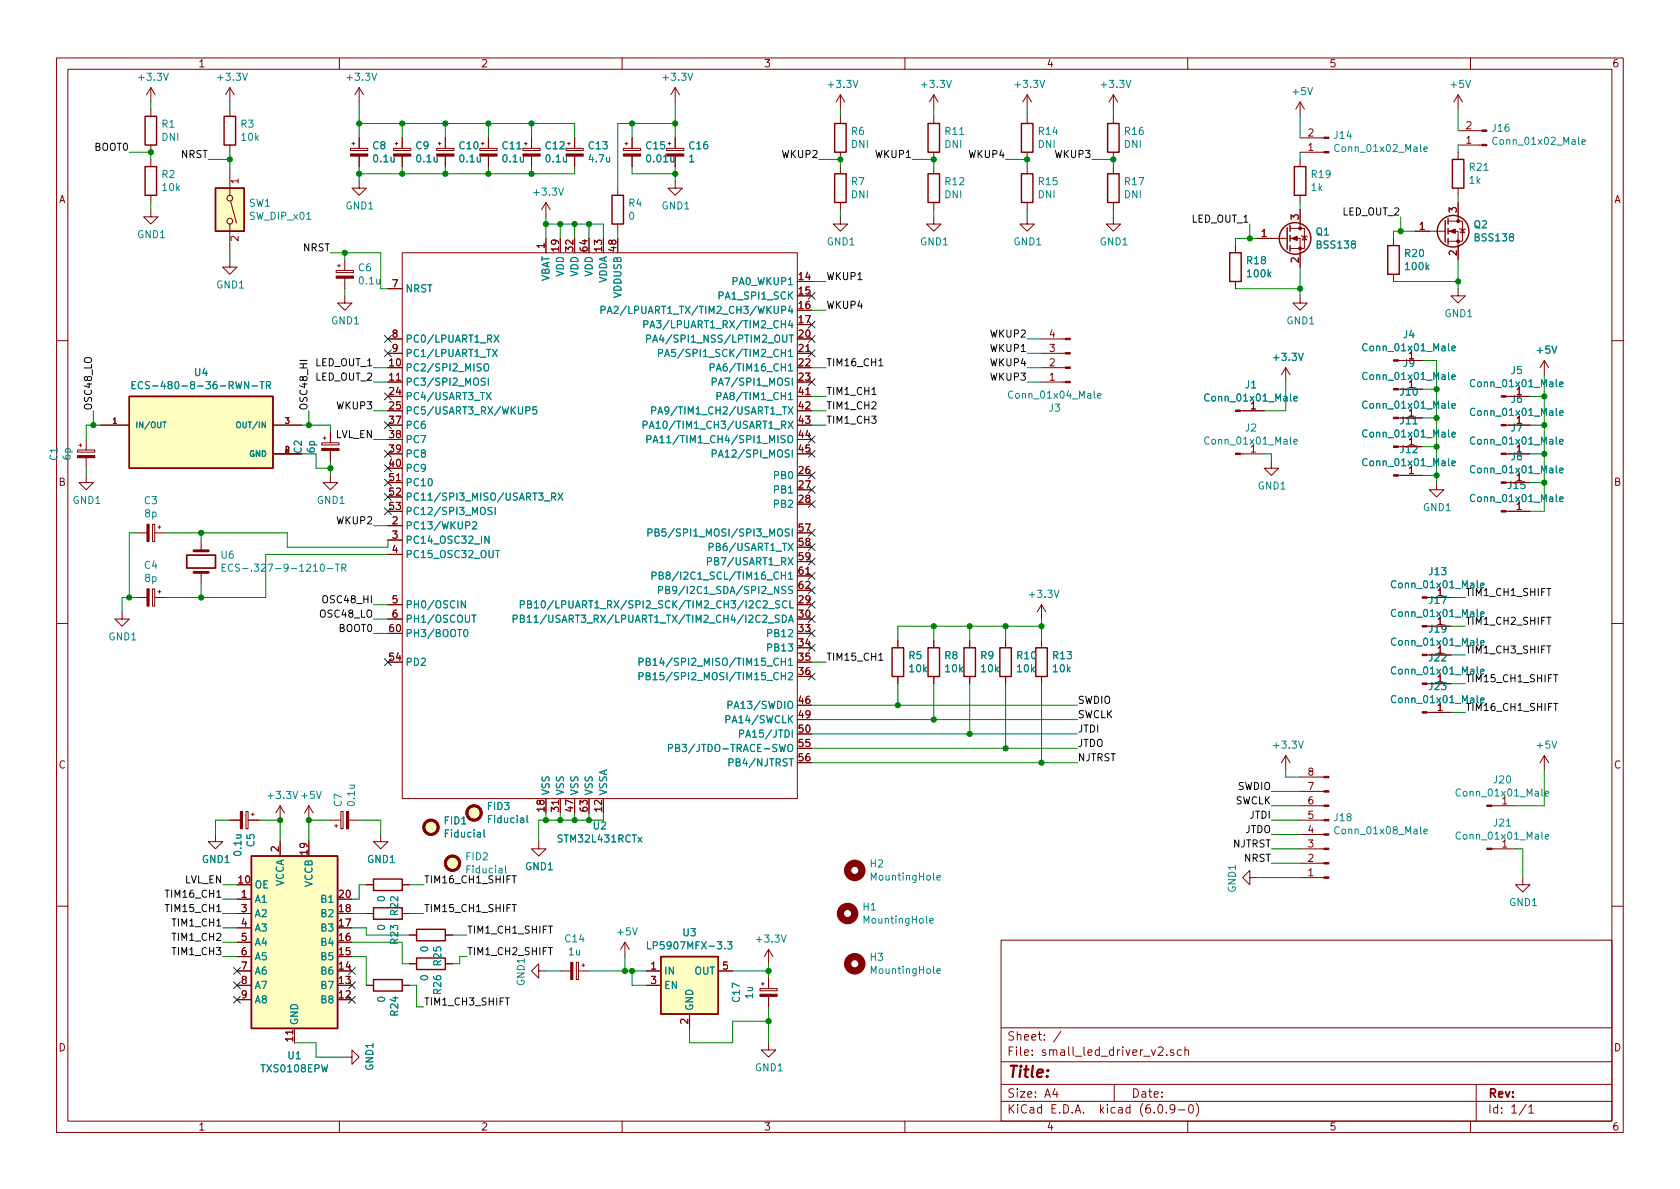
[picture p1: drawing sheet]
<svg xmlns="http://www.w3.org/2000/svg" width="297mm" height="210mm" viewBox="0 0 297 210" stroke-linecap="round" stroke-linejoin="round" font-family="sans-serif">
<defs><g id="words">
<text font-size="2.8" fill="#840000" x="178" y="190.6">Title:</text>
<g font-size="2.1" fill="#840000">
<text x="178" y="184">Sheet: /</text>
<text x="178" y="186.7">File: small_led_driver_v2.sch</text>
<text x="178" y="196.9">KiCad E.D.A. kicad (6.0.9-0)</text>
<text x="178" y="194.1">Size: A4</text>
<text x="200" y="194.1">Date:</text>
<text x="263" y="194.1">Rev:</text>
<text x="263" y="196.9">Id: 1/1</text>
</g>
<g font-size="1.8" fill="#840000">
<text x="35" y="11.9">1</text>
<text x="85" y="11.9">2</text>
<text x="135" y="11.9">3</text>
<text x="185" y="11.9">4</text>
<text x="235" y="11.9">5</text>
<text x="285" y="11.9">6</text>
<text x="259.2" y="22.9">2</text>
<text x="231.3" y="26.7">1</text>
<text x="231.3" y="24.1">2</text>
<text x="259.2" y="25.4">1</text>
<text x="10.3" y="35.9">A</text>
<text x="42.2" y="32.5" transform="rotate(-90 42.2 32.5)">1</text>
<text x="285.3" y="35.9">A</text>
<text x="223" y="41.9">1</text>
<text x="229.6" y="38.8" transform="rotate(-90 229.6 38.8)">3</text>
<text x="251" y="40.6">1</text>
<text x="257.6" y="37.6" transform="rotate(-90 257.6 37.6)">3</text>
<text x="42.2" y="42.7" transform="rotate(-90 42.2 42.7)">2</text>
<text x="96.3" y="43.9" transform="rotate(-90 96.3 43.9)">1</text>
<text x="98.8" y="44.4" transform="rotate(-90 98.8 44.4)">19</text>
<text x="101.3" y="44.4" transform="rotate(-90 101.3 44.4)">32</text>
<text x="103.9" y="44.4" transform="rotate(-90 103.9 44.4)">64</text>
<text x="106.4" y="44.4" transform="rotate(-90 106.4 44.4)">13</text>
<text x="109" y="44.4" transform="rotate(-90 109 44.4)">48</text>
<text x="229.6" y="46.5" transform="rotate(-90 229.6 46.5)">2</text>
<text x="257.6" y="45.2" transform="rotate(-90 257.6 45.2)">2</text>
<text x="69.4" y="50.8">7</text>
<text x="141.3" y="49.5">14</text>
<text x="141.3" y="52.1">15</text>
<text x="69.4" y="59.7">8</text>
<text x="141.3" y="54.6">16</text>
<text x="141.3" y="57.1">17</text>
<text x="141.3" y="59.7">20</text>
<text x="185.6" y="59.7">4</text>
<text x="68.9" y="64.8">10</text>
<text x="69.4" y="62.2">9</text>
<text x="141.3" y="62.2">21</text>
<text x="141.3" y="64.8">22</text>
<text x="185.6" y="64.8">2</text>
<text x="185.6" y="62.2">3</text>
<text x="249.1" y="63.5">1</text>
<text x="68.9" y="67.3">11</text>
<text x="68.9" y="69.8">24</text>
<text x="141.3" y="67.3">23</text>
<text x="141.3" y="69.8">41</text>
<text x="185.6" y="67.3">1</text>
<text x="249.1" y="68.6">1</text>
<text x="268.1" y="69.8">1</text>
<text x="68.9" y="72.4">25</text>
<text x="68.9" y="74.9">37</text>
<text x="68.9" y="77.5">38</text>
<text x="141.3" y="72.4">42</text>
<text x="141.3" y="74.9">43</text>
<text x="141.3" y="77.5">44</text>
<text x="221.1" y="72.4">1</text>
<text x="249.1" y="73.7">1</text>
<text x="268.1" y="74.9">1</text>
<text x="68.9" y="80">39</text>
<text x="68.9" y="82.5">40</text>
<text x="141.3" y="83.8">26</text>
<text x="141.3" y="80">45</text>
<text x="221.1" y="80">1</text>
<text x="249.1" y="78.7">1</text>
<text x="249.1" y="83.8">1</text>
<text x="268.1" y="80">1</text>
<text x="10.3" y="85.9">B</text>
<text x="68.9" y="85.1">51</text>
<text x="68.9" y="87.6">52</text>
<text x="141.3" y="86.4">27</text>
<text x="141.3" y="88.9">28</text>
<text x="268.1" y="85.1">1</text>
<text x="285.3" y="85.9">B</text>
<text x="68.9" y="90.2">53</text>
<text x="69.4" y="92.7">2</text>
<text x="69.4" y="95.2">3</text>
<text x="141.3" y="94">57</text>
<text x="268.1" y="90.2">1</text>
<text x="69.4" y="97.8">4</text>
<text x="141.3" y="96.5">58</text>
<text x="141.3" y="99.1">59</text>
<text x="141.3" y="101.6">61</text>
<text x="69.4" y="106.7">5</text>
<text x="141.3" y="106.7">29</text>
<text x="141.3" y="104.1">62</text>
<text x="254.1" y="105.4">1</text>
<text x="68.9" y="111.8">60</text>
<text x="69.4" y="109.2">6</text>
<text x="141.3" y="109.2">30</text>
<text x="141.3" y="111.8">33</text>
<text x="254.1" y="110.5">1</text>
<text x="68.9" y="116.8">54</text>
<text x="141.3" y="114.3">34</text>
<text x="141.3" y="116.8">35</text>
<text x="141.3" y="119.4">36</text>
<text x="254.1" y="115.6">1</text>
<text x="141.3" y="124.5">46</text>
<text x="254.1" y="125.7">1</text>
<text x="254.1" y="120.6">1</text>
<text x="141.3" y="127">49</text>
<text x="141.3" y="129.5">50</text>
<text x="10.3" y="135.9">C</text>
<text x="141.3" y="132.1">55</text>
<text x="141.3" y="134.6">56</text>
<text x="231.3" y="137.2">8</text>
<text x="285.3" y="135.9">C</text>
<text x="96.3" y="143.5" transform="rotate(-90 96.3 143.5)">18</text>
<text x="98.8" y="143.5" transform="rotate(-90 98.8 143.5)">31</text>
<text x="101.3" y="143.5" transform="rotate(-90 101.3 143.5)">47</text>
<text x="103.9" y="143.5" transform="rotate(-90 103.9 143.5)">63</text>
<text x="106.4" y="143.5" transform="rotate(-90 106.4 143.5)">12</text>
<text x="231.3" y="142.2">6</text>
<text x="231.3" y="139.7">7</text>
<text x="265.6" y="142.2">1</text>
<text x="231.3" y="149.9">3</text>
<text x="231.3" y="147.3">4</text>
<text x="231.3" y="144.8">5</text>
<text x="265.6" y="149.9">1</text>
<text x="49.3" y="150.6" transform="rotate(-90 49.3 150.6)">2</text>
<text x="54.4" y="151.1" transform="rotate(-90 54.4 151.1)">19</text>
<text x="231.3" y="154.9">1</text>
<text x="231.3" y="152.4">2</text>
<text x="42.2" y="156.2">10</text>
<text x="42.7" y="158.7">1</text>
<text x="42.7" y="161.3">3</text>
<text x="60" y="161.3">18</text>
<text x="60" y="158.7">20</text>
<text x="42.7" y="163.8">4</text>
<text x="42.7" y="166.4">5</text>
<text x="60" y="166.4">16</text>
<text x="60" y="163.8">17</text>
<text x="42.7" y="168.9">6</text>
<text x="42.7" y="171.4">7</text>
<text x="42.7" y="174">8</text>
<text x="60" y="174">13</text>
<text x="60" y="171.4">14</text>
<text x="60" y="168.9">15</text>
<text x="115.1" y="171.4">1</text>
<text x="115.1" y="174">3</text>
<text x="127.8" y="171.4">5</text>
<text x="42.7" y="176.5">9</text>
<text x="60" y="176.5">12</text>
<text x="10.3" y="185.9">D</text>
<text x="51.8" y="184.1" transform="rotate(-90 51.8 184.1)">11</text>
<text x="121.7" y="181.1" transform="rotate(-90 121.7 181.1)">2</text>
<text x="285.3" y="185.9">D</text>
<text x="35" y="199.9">1</text>
<text x="85" y="199.9">2</text>
<text x="135" y="199.9">3</text>
<text x="185" y="199.9">4</text>
<text x="235" y="199.9">5</text>
<text x="285" y="199.9">6</text>
</g>
<g font-size="1.8" fill="#008484">
<text x="24.7" y="14.3">+3.3V</text>
<text x="38.7" y="14.3">+3.3V</text>
<text x="61.5" y="14.3">+3.3V</text>
<text x="117.4" y="14.3">+3.3V</text>
<text x="146.6" y="15.5">+3.3V</text>
<text x="163.1" y="15.5">+3.3V</text>
<text x="179.7" y="15.5">+3.3V</text>
<text x="194.9" y="15.5">+3.3V</text>
<text x="228.7" y="16.8">+5V</text>
<text x="256.6" y="15.5">+5V</text>
<text x="28.6" y="22.6">R1</text>
<text x="42.6" y="22.6">R3</text>
<text x="150.6" y="23.8">R6</text>
<text x="167.2" y="23.8">R11</text>
<text x="183.7" y="23.8">R14</text>
<text x="198.9" y="23.8">R16</text>
<text x="263.9" y="23.3">J16</text>
<text x="28.6" y="24.9">DNI</text>
<text x="42.7" y="24.9">10k</text>
<text x="65.9" y="26.4">C8</text>
<text x="66.1" y="28.7">0.1u</text>
<text x="73.5" y="26.4">C9</text>
<text x="73.8" y="28.7">0.1u</text>
<text x="81.3" y="26.4">C10</text>
<text x="81.4" y="28.7">0.1u</text>
<text x="88.9" y="26.4">C11</text>
<text x="89" y="28.7">0.1u</text>
<text x="96.5" y="26.4">C12</text>
<text x="96.6" y="28.7">0.1u</text>
<text x="104.1" y="26.4">C13</text>
<text x="104.2" y="28.7">4.7u</text>
<text x="114.3" y="26.4">C15</text>
<text x="114.5" y="28.7">0.01u</text>
<text x="121.8" y="28.7">1</text>
<text x="121.9" y="26.4">C16</text>
<text x="150.5" y="26.2">DNI</text>
<text x="167" y="26.2">DNI</text>
<text x="183.5" y="26.2">DNI</text>
<text x="198.8" y="26.2">DNI</text>
<text x="236" y="24.6">J14</text>
<text x="236.5" y="26.9">Conn_01x02_Male</text>
<text x="264.4" y="25.6">Conn_01x02_Male</text>
<text x="28.6" y="31.5">R2</text>
<text x="28.8" y="33.8">10k</text>
<text x="94.6" y="34.6">+3.3V</text>
<text x="150.5" y="35">DNI</text>
<text x="150.6" y="32.7">R7</text>
<text x="167" y="35">DNI</text>
<text x="167.2" y="32.7">R12</text>
<text x="183.5" y="35">DNI</text>
<text x="183.7" y="32.7">R15</text>
<text x="198.8" y="35">DNI</text>
<text x="198.9" y="32.7">R17</text>
<text x="231.9" y="33.8">1k</text>
<text x="231.9" y="31.5">R19</text>
<text x="259.8" y="32.5">1k</text>
<text x="259.9" y="30.2">R21</text>
<text x="44" y="36.5">SW1</text>
<text x="44.3" y="38.9">SW_DIP_x01</text>
<text x="61.2" y="37">GND1</text>
<text x="111.2" y="36.5">R4</text>
<text x="111.2" y="38.9">0</text>
<text x="117.1" y="37">GND1</text>
<text x="232.7" y="41.6">Q1</text>
<text x="260.6" y="40.4">Q2</text>
<text x="24.3" y="42.1">GND1</text>
<text x="63.4" y="48">C6</text>
<text x="146.3" y="43.4">GND1</text>
<text x="162.8" y="43.4">GND1</text>
<text x="179.3" y="43.4">GND1</text>
<text x="194.5" y="43.4">GND1</text>
<text x="220.5" y="46.7">R18</text>
<text x="233" y="43.9">BSS138</text>
<text x="248.5" y="45.4">R20</text>
<text x="248.6" y="47.7">100k</text>
<text x="260.9" y="42.7">BSS138</text>
<text x="38.3" y="51">GND1</text>
<text x="63.6" y="50.3">0.1u</text>
<text x="71.6" y="51.7">NRST</text>
<text x="97.2" y="50" transform="rotate(-90 97.2 50)">VBAT</text>
<text x="99.7" y="48.9" transform="rotate(-90 99.7 48.9)">VDD</text>
<text x="102.2" y="48.9" transform="rotate(-90 102.2 48.9)">VDD</text>
<text x="104.8" y="48.9" transform="rotate(-90 104.8 48.9)">VDD</text>
<text x="107.3" y="50.2" transform="rotate(-90 107.3 50.2)">VDDA</text>
<text x="109.9" y="52.7" transform="rotate(-90 109.9 52.7)">VDDUSB</text>
<text x="127.5" y="53">PA1_SPI1_SCK</text>
<text x="129.7" y="50.4">PA0_WKUP1</text>
<text x="220.7" y="49">100k</text>
<text x="58.6" y="57.3">GND1</text>
<text x="109.2" y="55.5">PA2/LPUART1_TX/TIM2_CH3/WKUP4</text>
<text x="115.9" y="58">PA3/LPUART1_RX/TIM2_CH4</text>
<text x="227.5" y="57.3">GND1</text>
<text x="248.1" y="59.8">J4</text>
<text x="255.5" y="56.1">GND1</text>
<text x="71.6" y="65.7">PC2/SPI2_MISO</text>
<text x="71.6" y="60.6">PC0/LPUART1_RX</text>
<text x="71.6" y="63.1">PC1/LPUART1_TX</text>
<text x="116.6" y="60.6">PA4/SPI1_NSS/LPTIM2_OUT</text>
<text x="118.9" y="63.1">PA5/SPI1_SCK/TIM2_CH1</text>
<text x="127" y="65.7">PA6/TIM16_CH1</text>
<text x="225.4" y="63.8">+3.3V</text>
<text x="241.5" y="62.1">Conn_01x01_Male</text>
<text x="248.1" y="64.9">J9</text>
<text x="271.8" y="62.5">+5V</text>
<text x="26" y="68.8">ECS-480-8-36-RWN-TR</text>
<text x="34.4" y="66.5">U4</text>
<text x="71.6" y="68.2">PC3/SPI2_MOSI</text>
<text x="71.6" y="70.7">PC4/USART3_TX</text>
<text x="127.2" y="68.2">PA7/SPI1_MOSI</text>
<text x="128" y="70.7">PA8/TIM1_CH1</text>
<text x="178.8" y="70.5">Conn_01x04_Male</text>
<text x="213.5" y="71">Conn_01x01_Male</text>
<text x="220.2" y="68.7">J1</text>
<text x="241.5" y="67.2">Conn_01x01_Male</text>
<text x="247.6" y="69.9">J10</text>
<text x="260.5" y="68.4">Conn_01x01_Male</text>
<text x="267.2" y="66.1">J5</text>
<text x="267.2" y="71.2">J6</text>
<text x="71.6" y="73.3">PC5/USART3_RX/WKUP5</text>
<text x="71.6" y="75.8">PC6</text>
<text x="116" y="75.8">PA10/TIM1_CH3/USART1_RX</text>
<text x="117.2" y="73.3">PA9/TIM1_CH2/USART1_TX</text>
<text x="185.5" y="72.8">J3</text>
<text x="220.2" y="76.3">J2</text>
<text x="241.5" y="72.3">Conn_01x01_Male</text>
<text x="241.5" y="77.3">Conn_01x01_Male</text>
<text x="247.6" y="75">J11</text>
<text x="260.5" y="73.5">Conn_01x01_Male</text>
<text x="267.2" y="76.3">J7</text>
<text x="10.2" y="81.4" transform="rotate(-90 10.2 81.4)">C1</text>
<text x="12.5" y="81.3" transform="rotate(-90 12.5 81.3)">6p</text>
<text x="53.3" y="80.1" transform="rotate(-90 53.3 80.1)">C2</text>
<text x="55.7" y="80" transform="rotate(-90 55.7 80)">6p</text>
<text x="71.6" y="78.4">PC7</text>
<text x="71.6" y="80.9">PC8</text>
<text x="71.6" y="83.4">PC9</text>
<text x="117.2" y="78.4">PA11/TIM1_CH4/SPI1_MISO</text>
<text x="127.2" y="80.9">PA12/SPI_MOSI</text>
<text x="213.5" y="78.6">Conn_01x01_Male</text>
<text x="241.5" y="82.4">Conn_01x01_Male</text>
<text x="247.6" y="80.1">J12</text>
<text x="260.5" y="83.7">Conn_01x01_Male</text>
<text x="260.5" y="78.6">Conn_01x01_Male</text>
<text x="267.2" y="81.4">J8</text>
<text x="12.9" y="89.1">GND1</text>
<text x="25.5" y="89.1">C3</text>
<text x="56.1" y="89.1">GND1</text>
<text x="71.6" y="86">PC10</text>
<text x="71.6" y="88.5">PC11/SPI3_MISO/USART3_RX</text>
<text x="137" y="84.7">PB0</text>
<text x="137" y="87.2">PB1</text>
<text x="137" y="89.8">PB2</text>
<text x="222.5" y="86.6">GND1</text>
<text x="260.5" y="88.8">Conn_01x01_Male</text>
<text x="266.7" y="86.5">J15</text>
<text x="25.6" y="91.5">8p</text>
<text x="71.6" y="93.6">PC13/WKUP2</text>
<text x="71.6" y="91.1">PC12/SPI3_MOSI</text>
<text x="117.4" y="94.9">PB5/SPI1_MOSI/SPI3_MOSI</text>
<text x="251.7" y="90.4">GND1</text>
<text x="25.5" y="100.6">C4</text>
<text x="39.1" y="98.8">U6</text>
<text x="41.8" y="101.1">ECS-.327-9-1210-TR</text>
<text x="71.6" y="96.1">PC14_OSC32_IN</text>
<text x="71.6" y="98.7">PC15_OSC32_OUT</text>
<text x="126" y="99.9">PB7/USART1_RX</text>
<text x="126.2" y="97.4">PB6/USART1_TX</text>
<text x="252.7" y="101.7">J13</text>
<text x="25.6" y="102.9">8p</text>
<text x="71.6" y="107.6">PH0/OSCIN</text>
<text x="97.1" y="107.6">PB10/LPUART1_RX/SPI2_SCK/TIM2_CH3/I2C2_SCL</text>
<text x="118.2" y="102.5">PB8/I2C1_SCL/TIM16_CH1</text>
<text x="119.1" y="105">PB9/I2C1_SDA/SPI2_NSS</text>
<text x="182.2" y="105.7">+3.3V</text>
<text x="246.5" y="104">Conn_01x01_Male</text>
<text x="252.7" y="106.8">J17</text>
<text x="19.3" y="113.2">GND1</text>
<text x="71.6" y="110.1">PH1/OSCOUT</text>
<text x="71.6" y="112.6">PH3/BOOT0</text>
<text x="95.2" y="110.1">PB11/USART3_RX/LPUART1_TX/TIM2_CH4/I2C2_SDA</text>
<text x="136" y="112.6">PB12</text>
<text x="246.5" y="109.1">Conn_01x01_Male</text>
<text x="252.7" y="111.9">J19</text>
<text x="71.6" y="117.7">PD2</text>
<text x="116.2" y="117.7">PB14/SPI2_MISO/TIM15_CH1</text>
<text x="136" y="115.2">PB13</text>
<text x="160.7" y="116.6">R5</text>
<text x="160.9" y="118.9">10k</text>
<text x="167.1" y="116.6">R8</text>
<text x="167.2" y="118.9">10k</text>
<text x="173.4" y="116.6">R9</text>
<text x="173.6" y="118.9">10k</text>
<text x="179.9" y="116.6">R10</text>
<text x="179.9" y="118.9">10k</text>
<text x="186.2" y="116.6">R13</text>
<text x="186.3" y="118.9">10k</text>
<text x="246.5" y="119.2">Conn_01x01_Male</text>
<text x="246.5" y="114.2">Conn_01x01_Male</text>
<text x="252.7" y="116.9">J22</text>
<text x="116.2" y="120.3">PB15/SPI2_MOSI/TIM15_CH2</text>
<text x="129.6" y="125.3">PA13/SWDIO</text>
<text x="246.5" y="124.3">Conn_01x01_Male</text>
<text x="252.7" y="122">J23</text>
<text x="129.1" y="127.9">PA14/SWCLK</text>
<text x="131.7" y="130.4">PA15/JTDI</text>
<text x="120.3" y="133">PB3/JTDO-TRACE-SWO</text>
<text x="129.7" y="135.5">PB4/NJTRST</text>
<text x="225.4" y="132.4">+3.3V</text>
<text x="271.8" y="132.4">+5V</text>
<text x="47.6" y="141.3">+3.3V +5V</text>
<text x="60.4" y="142.6" transform="rotate(-90 60.4 142.6)">C7</text>
<text x="62.7" y="142.4" transform="rotate(-90 62.7 142.4)">0.1u</text>
<text x="86.2" y="143.2">FID3</text>
<text x="97.2" y="140.7" transform="rotate(-90 97.2 140.7)">VSS</text>
<text x="99.7" y="140.7" transform="rotate(-90 99.7 140.7)">VSS</text>
<text x="102.2" y="140.7" transform="rotate(-90 102.2 140.7)">VSS</text>
<text x="104.8" y="140.7" transform="rotate(-90 104.8 140.7)">VSS</text>
<text x="107.3" y="140.7" transform="rotate(-90 107.3 140.7)">VSSA</text>
<text x="258" y="140.8">Conn_01x01_Male</text>
<text x="264.2" y="138.5">J20</text>
<text x="45" y="149.7" transform="rotate(-90 45 149.7)">C5</text>
<text x="78.6" y="145.8">FID1</text>
<text x="78.8" y="148.1">Fiducial</text>
<text x="86.5" y="145.5">Fiducial</text>
<text x="98.9" y="149">STM32L431RCTx</text>
<text x="104.9" y="146.7">U2</text>
<text x="236" y="145.2">J18</text>
<text x="236.5" y="147.5">Conn_01x08_Male</text>
<text x="258" y="148.5">Conn_01x01_Male</text>
<text x="264.2" y="146.1">J21</text>
<text x="35.8" y="152.6">GND1</text>
<text x="42.7" y="151.2" transform="rotate(-90 42.7 151.2)">0.1u</text>
<text x="65" y="152.6">GND1</text>
<text x="82.4" y="152.1">FID2</text>
<text x="82.7" y="154.4">Fiducial</text>
<text x="92.9" y="153.9">GND1</text>
<text x="153.9" y="153.4">H2</text>
<text x="154.2" y="155.7">MountingHole</text>
<text x="45" y="159.6">A1</text>
<text x="45" y="157.1">OE</text>
<text x="50.2" y="156.9" transform="rotate(-90 50.2 156.9)">VCCA</text>
<text x="55.2" y="156.9" transform="rotate(-90 55.2 156.9)">VCCB</text>
<text x="56.9" y="159.6">B1</text>
<text x="68.1" y="159.4" transform="rotate(-90 68.1 159.4)">0</text>
<text x="70.4" y="161.8" transform="rotate(-90 70.4 161.8)">R22</text>
<text x="152.6" y="161">H1</text>
<text x="218.5" y="157.8" transform="rotate(-90 218.5 157.8)">GND1</text>
<text x="266.9" y="160.2">GND1</text>
<text x="45" y="162.2">A2</text>
<text x="45" y="164.7">A3</text>
<text x="45" y="167.3">A4</text>
<text x="56.9" y="167.3">B4</text>
<text x="56.9" y="164.7">B3</text>
<text x="56.9" y="162.2">B2</text>
<text x="68.1" y="164.5" transform="rotate(-90 68.1 164.5)">0</text>
<text x="70.4" y="166.9" transform="rotate(-90 70.4 166.9)">R23</text>
<text x="100" y="166.6">C14</text>
<text x="109.3" y="165.4">+5V</text>
<text x="115.4" y="167.9">LP5907MFX-3.3</text>
<text x="120.8" y="165.6">U3</text>
<text x="133.9" y="166.7">+3.3V</text>
<text x="153" y="163.3">MountingHole</text>
<text x="45" y="169.8">A5</text>
<text x="45" y="172.3">A6</text>
<text x="56.9" y="172.3">B6</text>
<text x="56.9" y="169.8">B5</text>
<text x="75.7" y="173.4" transform="rotate(-90 75.7 173.4)">0</text>
<text x="75.7" y="168.3" transform="rotate(-90 75.7 168.3)">0</text>
<text x="78" y="170.7" transform="rotate(-90 78 170.7)">R25</text>
<text x="100.6" y="168.9">1u</text>
<text x="117.3" y="172.3">IN</text>
<text x="122.8" y="172.3">OUT</text>
<text x="153.9" y="169.9">H3</text>
<text x="154.2" y="172.2">MountingHole</text>
<text x="45" y="174.9">A7</text>
<text x="45" y="177.4">A8</text>
<text x="56.9" y="177.4">B8</text>
<text x="56.9" y="174.9">B7</text>
<text x="68.1" y="177.2" transform="rotate(-90 68.1 177.2)">0</text>
<text x="70.4" y="179.6" transform="rotate(-90 70.4 179.6)">R24</text>
<text x="78" y="175.8" transform="rotate(-90 78 175.8)">R26</text>
<text x="92.8" y="174.3" transform="rotate(-90 92.8 174.3)">GND1</text>
<text x="117.3" y="174.9">EN</text>
<text x="122.6" y="178.8" transform="rotate(-90 122.6 178.8)">GND</text>
<text x="130.8" y="177.1" transform="rotate(-90 130.8 177.1)">C17</text>
<text x="133.1" y="176.5" transform="rotate(-90 133.1 176.5)">1u</text>
<text x="52.7" y="181.4" transform="rotate(-90 52.7 181.4)">GND</text>
<text x="46.4" y="189.6">TXS0108EPW</text>
<text x="50.9" y="187.3">U1</text>
<text x="66" y="189.3" transform="rotate(-90 66 189.3)">GND1</text>
<text x="133.6" y="189.4">GND1</text>
</g>
<g font-size="1.8">
<text x="16.8" y="26.7">BOOT0</text>
<text x="32" y="27.9">NRST</text>
<text x="138.4" y="27.9">WKUP2</text>
<text x="154.9" y="27.9">WKUP1</text>
<text x="171.4" y="27.9">WKUP4</text>
<text x="186.7" y="27.9">WKUP3</text>
<text x="210.8" y="39.4">LED_OUT_1</text>
<text x="237.4" y="38.1">LED_OUT_2</text>
<text x="53.6" y="44.4">NRST</text>
<text x="146" y="49.5">WKUP1</text>
<text x="146" y="54.6">WKUP4</text>
<text x="175.2" y="59.7">WKUP2</text>
<text x="55.8" y="64.8">LED_OUT_1</text>
<text x="146" y="64.8">TIM16_CH1</text>
<text x="175.2" y="64.8">WKUP4</text>
<text x="175.2" y="62.2">WKUP1</text>
<text x="55.8" y="67.3">LED_OUT_2</text>
<text x="146" y="69.8">TIM1_CH1</text>
<text x="175.2" y="67.3">WKUP3</text>
<text x="16.2" y="72.6" transform="rotate(-90 16.2 72.6)">OSC48_LO</text>
<text x="54.3" y="72.6" transform="rotate(-90 54.3 72.6)">OSC48_HI</text>
<text x="59.3" y="77.5">LVL_EN</text>
<text x="59.7" y="72.4">WKUP3</text>
<text x="146" y="74.9">TIM1_CH3</text>
<text x="146" y="72.4">TIM1_CH2</text>
<text x="59.7" y="92.7">WKUP2</text>
<text x="57.5" y="106.7">OSC48_HI</text>
<text x="259.1" y="105.4">TIM1_CH1_SHIFT</text>
<text x="56.8" y="109.2">OSC48_LO</text>
<text x="59.9" y="111.7">BOOT0</text>
<text x="259.1" y="110.5">TIM1_CH2_SHIFT</text>
<text x="146" y="116.8">TIM15_CH1</text>
<text x="259.1" y="115.6">TIM1_CH3_SHIFT</text>
<text x="190.5" y="124.4">SWDIO</text>
<text x="259.1" y="125.7">TIM16_CH1_SHIFT</text>
<text x="259.1" y="120.6">TIM15_CH1_SHIFT</text>
<text x="190.5" y="127">SWCLK</text>
<text x="190.5" y="129.5">JTDI</text>
<text x="190.5" y="132.1">JTDO</text>
<text x="190.5" y="134.6">NJTRST</text>
<text x="218.3" y="142.2">SWCLK</text>
<text x="218.8" y="139.7">SWDIO</text>
<text x="217.9" y="149.8">NJTRST</text>
<text x="220.1" y="147.3">JTDO</text>
<text x="221" y="144.8">JTDI</text>
<text x="220" y="152.4">NRST</text>
<text x="29.8" y="161.3">TIM15_CH1</text>
<text x="29.8" y="158.7">TIM16_CH1</text>
<text x="32.6" y="156.2">LVL_EN</text>
<text x="74.9" y="156.2">TIM16_CH1_SHIFT</text>
<text x="74.9" y="161.3">TIM15_CH1_SHIFT</text>
<text x="30.8" y="166.4">TIM1_CH2</text>
<text x="30.8" y="163.8">TIM1_CH1</text>
<text x="82.5" y="165.1">TIM1_CH1_SHIFT</text>
<text x="30.8" y="168.9">TIM1_CH3</text>
<text x="82.5" y="168.9">TIM1_CH2_SHIFT</text>
<text x="74.9" y="177.8">TIM1_CH3_SHIFT</text>
</g>
<g font-size="1.4" fill="#840000">
<text x="19.9" y="74.9">1</text>
<text x="50.4" y="74.9">3</text>
<text x="50.4" y="80">2</text>
</g>
<g font-size="1.4" fill="#008484">
<text x="23.9" y="75.7">IN/OUT</text>
<text x="42.4" y="75.7">OUT/IN</text>
<text x="44.1" y="80.8">GND</text>
</g>
</g></defs>
<g fill="none" stroke="#840000" stroke-width=".18">
<path d="M10 10.2h277v190.1h-277zM12 12.2h273v186.1h-273zM26.7 15.5v2.5M26.7 19.3v1.3M26.7 15.5l-.8 1.3M26.7 15.5l.7 1.3M40.6 15.5l-.7 1.3M40.6 15.5v2.5M40.6 19.3v1.3M40.6 15.5l.8 1.3M60 10.2v2M63.5 15.5v2.5"/>
<path d="M63.5 15.5l-.8 1.3M63.5 15.5l.8 1.3M110 10.2v2M119.4 15.5l-.8 1.3M119.4 15.5v2.5M119.4 15.5l.7 1.3M148.6 16.8v2.5M148.6 16.8l-.8 1.2M148.6 16.8l.8 1.2M160 10.2v2M165.1 16.8v2.5M165.1 16.8l-.8 1.2"/>
<path d="M165.1 16.8l.8 1.2M181.6 16.8v2.5M181.6 16.8l-.8 1.2M181.6 16.8l.8 1.2M196.8 16.8v2.5M196.8 16.8l-.7 1.2M196.8 16.8l.8 1.2M210 10.2v2M229.9 18v2.6M229.9 18l-.8 1.3M229.9 18l.7 1.3M257.8 16.8v2.5"/>
<path d="M257.8 16.8l-.8 1.2M257.8 16.8l.8 1.2M260 10.2v2M26.7 37.1v1.2h1.2l-1.2 1.3-1.3-1.3h1.3M26.7 25.6v1.3M26.7 28.2v1.3M26.7 34.5v1.3M40.6 25.6v1.3M40.6 29.5v5M40.6 39.6v5.1M40.8 35.6l1 3.8M62 26.2h3v.4h-3z"/>
<path d="M62.2 25.4h.5M62.5 25.1v.5M63.5 32v1.3h1.3l-1.3 1.2-1.3-1.2h1.3M63.5 24.4v1.8M63.5 27.6v1.9M69.6 26.2h3v.4h-3zM69.8 25.4h.6M70.1 25.1v.5M71.1 24.4v1.8M71.1 27.6v1.9M77.2 26.2h3.1v.4h-3.1zM77.5 25.4h.5"/>
<path d="M77.7 25.1v.5M78.7 24.4v1.8M78.7 27.6v1.9M84.8 26.2h3.1v.4h-3.1zM85.1 25.4h.5M85.3 25.1v.5M86.4 24.4v1.8M86.4 27.6v1.9M92.5 26.2h3v.4h-3zM92.7 25.4h.5M93 25.1v.5M94 24.4v1.8"/>
<path d="M94 27.6v1.9M96.5 35.8v2.5M96.5 35.8l-.7 1.3M96.5 35.8l.8 1.3M100.1 26.2h3v.4h-3zM100.3 25.4h.5M100.6 25.1v.5M101.6 24.4v1.8M101.6 27.6v1.9M109.2 33.3v1.2M109.2 39.6v1.3M110.2 26.2h3.1v.4h-3.1z"/>
<path d="M110.5 25.4h.5M110.7 25.1v.5M111.8 24.4v1.8M111.8 27.6v1.9M117.9 26.2h3v.4h-3zM118.1 25.4h.5M118.4 25.1v.5M119.4 32v1.3h1.2l-1.2 1.2-1.3-1.2h1.3M119.4 24.4v1.8M119.4 27.6v1.9M148.6 38.3v1.3h1.3l-1.3 1.3-1.3-1.3h1.3M148.6 20.6v1.2"/>
<path d="M148.6 26.9v1.3M148.6 29.5v1.2M148.6 35.8v1.3M165.1 38.3v1.3h1.3l-1.3 1.3-1.3-1.3h1.3M165.1 20.6v1.2M165.1 26.9v1.3M165.1 29.5v1.2M165.1 35.8v1.3M181.6 38.3v1.3h1.3l-1.3 1.3-1.3-1.3h1.3M181.6 20.6v1.2M181.6 26.9v1.3M181.6 29.5v1.2"/>
<path d="M181.6 35.8v1.3M196.8 38.3v1.3h1.3l-1.3 1.3-1.2-1.3h1.2M196.8 20.6v1.2M196.8 26.9v1.3M196.8 29.5v1.2M196.8 35.8v1.3M229.9 24.4h4.2M229.9 26.9h4.2M229.9 28.2v1.3M229.9 34.5v1.3M229.9 37.1v3.3M256 39.1h2.6v3.6h-2.6"/>
<path d="M257.8 26.9v1.3M257.8 33.3v1.2M257.8 35.8v3.3M257.8 23.1h4.2M257.8 25.6h4.2M40.6 46v1.2h1.3l-1.3 1.3-1.2-1.3h1.2M59.4 47.8h3.1v.4h-3.1zM59.7 47h.5M59.9 46.7v.5M61 52.3v1.3h1.2l-1.2 1.3-1.3-1.3h1.3M61 46v1.8M61 49.2v1.8"/>
<path d="M68.6 51h2.5M68.6 59.9h2.5M71.1 44.7h69.9v96.5h-69.9zM96.5 42.2v2.5M184.1 59.9h4.3M218.4 43.4v1.3M218.4 49.8v1.2M222.2 42.2h5.4M228.1 42.2h1.8v5M228.1 40.4h2.5v3.5h-2.5M229.9 52.3v1.3h1.2l-1.2 1.3-1.3-1.3h1.3M230.1 41.7l.2 .1h.7l.1 .1"/>
<path d="M230.6 41.8l.4 .6h-.7zM246.4 42.2v1.2M246.4 48.5v1.3M250.2 40.9h5.3M256 40.9h1.8v5.1M257.8 51v1.3h1.3l-1.3 1.3-1.3-1.3h1.3M258.1 40.4l.1 .1h.8l.1 .1M258.6 40.5l.4 .6h-.8zM10 60.2h2M13.7 79.6h3.1v.4h-3.1zM14 78.7h.5M14.2 78.5v.5"/>
<path d="M15.2 77.7v1.9M17.8 75.2h5.1M48.3 75.2h5M56.9 78.3h3v.4h-3zM57.1 77.5h.6M57.4 77.2v.5M58.4 76.4v1.9M58.4 79.7v1.8M68.6 67.6h2.5M68.6 62.5h2.5M141 70.1h2.5M141 62.5h2.5"/>
<path d="M184.1 67.6h4.3M184.1 62.5h4.3M184.1 65h4.3M219.3 72.6h4.2M227.3 65l-.7 1.3M227.3 65v2.6M227.3 65l.8 1.3M247.2 63.7h4.3M247.6 73.9h3.9M247.6 68.8h3.9M247.6 79h3.9M266.3 70.1h4.2"/>
<path d="M266.3 75.2h4.2M273 63.7l-.7 1.3M273 63.7v2.6M273 63.7l.8 1.3M285 60.2h2M15.2 84.1v1.2h1.3l-1.3 1.3-1.2-1.3h1.2M15.2 80.9v1.9M24.1 94.2h1.9M27 92.7h.4v3.1h-.4zM27.4 94.2h1.8M27.9 93.2h.5M28.2 93v.5"/>
<path d="M35.6 95.5v1.9M48.3 80.3h5M58.4 84.1v1.2h1.3l-1.3 1.3-1.3-1.3h1.3M68.6 93h2.5M68.6 95.5h2.5M68.6 98h2.5M68.6 85.3h2.5M219.3 80.3h4.2M224.8 81.5v1.3h1.3l-1.3 1.3-1.3-1.3h1.3M247.2 84.1h4.3M254 85.3v1.3h1.3l-1.3 1.3-1.3-1.3h1.3M266.3 80.3h4.2"/>
<path d="M266.3 90.4h4.2M266.7 85.3h3.8M10 110.2h2M21.6 108.2v1.3h1.3l-1.3 1.2-1.3-1.2h1.3M24.1 105.7h1.9M27 104.1h.4v3.1h-.4zM27.4 105.7h1.8M27.9 104.6h.5M28.2 104.4v.5M35.6 101.2v1.9M68.6 106.9h2.5M68.6 109.5h2.5"/>
<path d="M141 101.8h2.5M158.7 113.3v1.2M158.7 119.6v1.3M165.1 113.3v1.2M165.1 119.6v1.3M171.4 113.3v1.2M171.4 119.6v1.3M177.8 113.3v1.2M177.8 119.6v1.3M184.1 106.9l-.7 1.3M184.1 106.9v2.6M184.1 113.3v1.2"/>
<path d="M184.1 119.6v1.3M184.1 106.9l.8 1.3M252.7 105.7h3.8M252.7 115.8h3.8M252.7 110.7h3.8M285 110.2h2M227.3 133.6v2.5M227.3 133.6l-.7 1.3M227.3 133.6l.8 1.3M229.9 137.4h4.2M229.9 139.9h4.2M252.3 126h4.2"/>
<path d="M252.7 120.9h3.8M273 133.6v2.5M273 133.6l-.7 1.3M273 133.6l.8 1.3M38.1 147.6v1.2h1.3l-1.3 1.3-1.3-1.3h1.3M40.6 145h1.9M41.9 159h2.5M43.5 143.5h.4v3.1h-.4zM43.9 145h1.8M44.4 144h.6M44.7 143.8v.5M49.5 142.5v2.5"/>
<path d="M49.5 148.8v2.6M49.5 142.5l-.7 1.3M49.5 142.5l.8 1.3M54.6 142.5l-.8 1.3M54.6 142.5v2.5M54.6 142.5l.8 1.3M58.4 145h1.9M59.2 146h.5M59.4 145.8v.5M60.3 143.5h.4v3.1h-.4zM61.6 145h1.9M64.8 156.5h1.2"/>
<path d="M67.3 147.6v1.2h1.3l-1.3 1.3-1.3-1.3h1.3M71.1 156.5h1.3M95.2 148.8v1.3h1.3l-1.3 1.3-1.2-1.3h1.2M99.1 141.2v2.6M221 155.2v-1.3l-1.3 1.3 1.3 1.3v-1.3h1.2M229.9 142.5h4.2M229.9 145h4.2M229.9 147.6h4.2M229.9 150.1h4.2M229.9 152.6h4.2M229.9 155.2h4.2M263.8 142.5h4.2"/>
<path d="M263.8 150.1h4.2M269.2 155.2v1.3h1.3l-1.3 1.2-1.2-1.2h1.2M10 160.2h2M41.9 171.7h2.5M41.9 174.2h2.5M41.9 161.5h2.5M41.9 164.1h2.5M41.9 166.6h2.5M41.9 169.2h2.5M41.9 176.8h2.5M64.8 174.2h1.2M64.8 161.5h1.2"/>
<path d="M71.1 174.2h1.3M71.1 161.5h1.3M72.4 170.4h1.3M72.4 165.3h1.3M78.7 170.4h1.3M78.7 165.3h1.3M95.2 171.7v-1.3l-1.2 1.3 1.2 1.3v-1.3h1.3M99.1 171.7h1.8M101.9 170.2h.4v3h-.4zM102.3 171.7h1.8M102.9 170.7h.5M103.1 170.4v.5"/>
<path d="M110.5 166.6l-.8 1.3M110.5 166.6v2.6M110.5 166.6l.8 1.3M114.3 171.7h2.5M114.3 174.2h2.5M121.9 179.3v2.6M127 171.7h2.5M134.4 174.8h3v.4h-3zM134.6 174h.5M134.9 173.7v.5M135.9 167.9v2.5M135.9 173v1.8"/>
<path d="M135.9 176.2v1.8M135.9 167.9l-.8 1.3M135.9 167.9l.8 1.3M177 166.3h108v32h-108zM285 160.2h2M52.1 181.9v2.5M60 198.3v2M61 186.9h1.2v-1.2l1.3 1.2-1.3 1.3v-1.3M110 198.3v2M135.9 184.4v1.3h1.3l-1.3 1.2-1.3-1.2h1.3M160 198.3v2M177 194.8h108"/>
<path d="M177 191.8h108M177 187.8h108M177 181.8h108M186.5 192.5l-.4 1h1M186.9 193v1M187.6 182.4l-1.3 1.9M197 191.8v3M204.8 185.3l.6-.2 .2 .2v.3l-.9 1h.9M204.9 195.4l.2-.1a.81 .81 0 0 1 .6 .7 .81 .81 0 0 1-.3 .8h-.2a.81 .81 0 0 1-.6-.6 .81 .81 0 0 1 .3-.8zM206.2 196.7v.1M206.3 186.5v.1M207.5 185.7l-.4-.1-.2 .2 .1 .3 .5 .1v.4h-.6"/>
<path d="M207.7 196l-.3 .3h-.3l-.2-.3 .1-.6 .4-.1 .2 .2a.99 .99 0 0 1-.3 1.3h-.3M208.4 196.3h1.1M208.9 185.7l-.5-.1-.3 .3v.4l.2 .3h.6M209.5 185.8l.2-.2 .4 .1v.9M209.5 185.1v1.5M210 198.3v2M210.4 195.4l.1-.1a.81 .81 0 0 1 .6 .7 .81 .81 0 0 1-.3 .8h-.2a.81 .81 0 0 1-.5-.6 .81 .81 0 0 1 .3-.8zM211.5 195.1a1.72 1.72 0 0 1 0 2.3M260 198.3v2M261 191.8v6.5M269.9 195.3l-1.3 1.9M270.3 195.8l.4-.5v1.5"/>
<path d="M270.3 196.8h.9"/>
<circle cx="40.6" cy="35" r=".51"/>
<circle cx="40.6" cy="39.1" r=".51"/>
</g>
<g fill="none" stroke="#840000" stroke-width=".25">
<path d="M25.7 29.5h2v5h-2zM25.7 20.6h2v5h-2zM38.1 33.3h5.1v7.6h-5.1zM39.6 20.6h2.1v5h-2.1zM108.2 34.5h2v5.1h-2zM147.6 30.7h2v5.1h-2zM147.6 21.8h2v5.1h-2zM164.1 30.7h2v5.1h-2zM164.1 21.8h2v5.1h-2zM180.6 21.8h2v5.1h-2zM180.6 30.7h2v5.1h-2zM195.8 30.7h2.1v5.1h-2.1z"/>
<path d="M195.8 21.8h2.1v5.1h-2.1zM228.1 39.9v1M228.9 29.5h2v5h-2zM255.5 39v3.8M256 38.6v1M256.8 28.2h2v5.1h-2zM217.4 44.7h2.1v5.1h-2.1zM227.6 40.3v3.8M228.1 41.7v1M228.1 43.4v1M245.4 43.4h2v5.1h-2zM256 40.4v1"/>
<path d="M256 42.2v1M22.9 70.1h25.4v12.7h-25.4zM157.7 114.5h2.1v5.1h-2.1zM164.1 114.5h2v5.1h-2zM170.4 114.5h2.1v5.1h-2.1zM176.8 114.5h2v5.1h-2zM183.1 114.5h2.1v5.1h-2.1zM44.4 151.4h15.3v30.5h-15.3zM66 155.4h5.1v2.1h-5.1zM66 173.2h5.1v2.1h-5.1zM66 160.5h5.1v2.1h-5.1zM73.7 169.4h5v2h-5z"/>
<path d="M73.7 164.3h5v2.1h-5zM116.8 169.2h10.2v10.1h-10.2z"/>
<circle cx="229" cy="42.2" r="2.79"/>
<circle cx="256.9" cy="40.9" r="2.79"/>
</g>
<g fill="#840000" stroke="#840000" stroke-width=".18">
<path d="M256.3 40.9l1-.4v.8z"/>
<path d="M77.2 27.2h3.1v.4h-3.1z"/>
<path d="M262 23h.9v.2h-.9z"/>
<path d="M262 25.5h.9v.3h-.9z"/>
<path d="M234.1 24.3h.8v.2h-.8z"/>
<path d="M234.1 26.8h.8v.2h-.8z"/>
<path d="M265.4 70h.9v.2h-.9z"/>
<path d="M228.3 42.2l1.1-.4v.7z"/>
<path d="M69.6 27.2h3v.4h-3z"/>
<path d="M84.8 27.2h3.1v.4h-3.1z"/>
<path d="M246.4 63.6h.8v.3h-.8z"/>
<path d="M246.4 73.8h.8v.2h-.8z"/>
<path d="M246.4 68.7h.8v.3h-.8z"/>
<path d="M246.4 78.9h.8v.2h-.8z"/>
<path d="M218.4 80.1h.9v.3h-.9z"/>
<path d="M134.4 175.8h3v.4h-3z"/>
<path d="M218.4 72.5h.9v.3h-.9z"/>
<path d="M246.4 83.9h.8v.3h-.8z"/>
<path d="M234.1 137.3h.8v.2h-.8z"/>
<path d="M234.1 139.8h.8v.3h-.8z"/>
<path d="M234.1 142.4h.8v.2h-.8z"/>
<path d="M234.1 144.9h.8v.3h-.8z"/>
<path d="M234.1 147.4h.8v.3h-.8z"/>
<path d="M234.1 150h.8v.2h-.8z"/>
<path d="M234.1 152.5h.8v.3h-.8z"/>
<path d="M234.1 155.1h.8v.2h-.8z"/>
<path d="M117.9 27.2h3v.4h-3z"/>
<path d="M110.2 27.2h3.1v.4h-3.1z"/>
<path d="M262.9 150h.9v.2h-.9z"/>
<path d="M262.9 142.4h.9v.2h-.9z"/>
<path d="M251.5 125.9h.8v.2h-.8z"/>
<path d="M251.5 120.8h.8v.2h-.8z"/>
<path d="M62 27.2h3v.4h-3z"/>
<path d="M59.4 48.8h3.1v.4h-3.1z"/>
<path d="M92.5 27.2h3v.4h-3z"/>
<path d="M100.1 27.2h3v.4h-3z"/>
<path d="M188.4 59.8h.8v.3h-.8z"/>
<path d="M188.4 62.4h.8v.2h-.8z"/>
<path d="M188.4 64.9h.8v.2h-.8z"/>
<path d="M188.4 67.4h.8v.3h-.8z"/>
<path d="M265.4 85.2h.9v.3h-.9z"/>
<path d="M265.4 75.1h.9v.2h-.9z"/>
<path d="M265.4 80.1h.9v.3h-.9z"/>
<path d="M265.4 90.3h.9v.2h-.9z"/>
<path d="M100.9 170.2h.4v3h-.4z"/>
<path d="M251.5 105.5h.8v.3h-.8z"/>
<path d="M251.5 115.7h.8v.2h-.8z"/>
<path d="M251.5 110.6h.8v.3h-.8z"/>
<path d="M56.9 79.3h3v.4h-3z"/>
<path d="M26 92.7h.4v3.1h-.4z"/>
<path d="M13.7 80.6h3.1v.3h-3.1z"/>
<path d="M26 104.1h.4v3.1h-.4z"/>
<path d="M42.5 143.5h.4v3.1h-.4z"/>
<path d="M61.3 143.5h.3v3.1h-.3z"/>
<circle cx="257.8" cy="42.7" r=".25"/>
<circle cx="257.8" cy="39.1" r=".25"/>
<circle cx="229.9" cy="43.9" r=".25"/>
<circle cx="229.9" cy="40.4" r=".25"/>
</g>
<g fill="none" stroke="#008484" stroke-width=".18">
<path d="M251.8 26.4l.6-.1-.1-.3h-.4l-.1 .1v.6h.5M279.7 25.1l.6-.1v-.2l-.4-.1-.2 .2 .1 .6h.5M87.4 59.2l.8 1.3M88.2 59.2l-.8 1.3M106.3 54.8h.6l.1-.2-.1-.3-.6-.1v1.2M107.4 55.4l.4-1.2 .4 1.2M107.5 55.1h.6M108.6 54.3l.5-.1 .2 .3-.8 .9h.8M113.8 57.4l.6-.1 .2-.2-.1-.3-.7-.1v1.3M114.3 59.9l.6-.1 .1-.1v-.3l-.7-.2v1.3M114.9 58l.4-1.3 .5 1.3M115 57.6h.7"/>
<path d="M23.3 68.1h.5M23.9 67.5h-.6v1.2h.6M25.2 67.6a.6 .6 0 0 0-.8 .4 .6 .6 0 0 0 .6 .7l.2-.1M28.8 74.6h.6M42 74.7l.1-.1a.34 .34 0 0 1 .4 .4v.3a.34 .34 0 0 1-.3 .4 .34 .34 0 0 1-.4-.4zM46 67.5h.7M46.3 67.5v1.2M47.1 68.1h.6l.1-.2v-.3l-.7-.1v1.2M47.4 68.1l.4 .6M85.6 64.5l.3-.2a.43 .43 0 0 1 .5 .4v.5a.42 .42 0 0 1-.4 .4 .42 .42 0 0 1-.4-.4zM85.8 66.9h-.5l-.2 .1v.3l.6 .3 .1 .3-.2 .2h-.5M86 69.4l.8 1.3"/>
<path d="M86.3 66.9v1.2M86.8 69.4l-.8 1.3M87.1 61.8l.8 1.3M87.9 61.8l-.8 1.3M93 72.6l.6-.1 .1-.1v-.3l-.7-.2v1.3M94.9 71.9h-.6l-.1 .6 .2-.1 .4 .1 .1 .2v.4l-.2 .1-.5-.1M113.7 75.1h.6l.1-.2v-.3l-.7-.1v1.3M114.4 77.7l.6-.1 .1-.2-.1-.3-.6-.1v1.3M114.8 75.8l.4-1.3 .5 1.3M114.9 75.4h.6M115.2 72.6l.6-.1 .2-.1-.1-.3-.7-.2v1.3M115.4 60.5l.4-1.3 .5 1.3"/>
<path d="M115.5 78.3l.4-1.3 .4 1.3M115.5 60.1h.6M115.6 77.9h.6M116.3 73.2l.4-1.3 .5 1.3M116.4 62.4h.6l.2-.2-.1-.3-.7-.1v1.3M116.4 72.8h.6M116.7 77.4l.3-.4v1.3M116.7 78.3h.7M117.5 63.1l.4-1.3 .5 1.3M117.6 62.7h.7M125.6 65l.6-.1 .1-.2-.1-.3-.6-.1v1.3M125.9 67.5h.6l.2-.2-.1-.3-.7-.1v1.2"/>
<path d="M126.8 70.1l.6-.1 .1-.2-.1-.3-.6-.1v1.3M194.1 70l.6-.1-.1-.3h-.3l-.2 .2v.6h.5M228.8 78.1l.6-.1-.1-.2-.3-.1-.2 .2v.6h.5M228.8 70.5l.6-.1-.1-.3h-.3l-.2 .2v.6h.5M256.7 61.6l.6-.1v-.2l-.4-.1-.2 .2 .1 .6h.5M256.7 71.8l.6-.1v-.3h-.4l-.2 .1 .1 .6h.5M256.7 66.7l.6-.1v-.3h-.4l-.2 .2 .1 .6h.5M256.7 76.9l.6-.2v-.2l-.4-.1-.2 .2 .1 .6h.5M275.8 68l.6-.2-.1-.2-.4-.1-.1 .2v.6h.5M275.8 73l.6-.1-.1-.2-.4-.1-.1 .2v.6h.5M275.8 78.1l.6-.1-.1-.2-.4-.1-.1 .2v.6h.5M39.9 99.8h-.6v1.2h.6"/>
<path d="M41.1 99.9a.6 .6 0 0 0-.8 .4 .6 .6 0 0 0 .6 .7l.2-.1M59.3 99.8h.7M59.6 99.8v1.2M83.6 92.4l.4-.1 .3 .3-.8 .9h.8M86.5 94.8v1.3l-.8-1.3v1.3M87 89.8l-.5-.1-.2 .1v.4l.6 .2 .1 .4-.2 .2-.5-.1M87.5 89.7v1.3M87.6 97.3h.7M97.5 87.8h.6l.2-.2-.1-.3-.7-.1v1.3M97.8 87.8l.5 .7M98.7 87.2l.8 1.3M99.5 87.2l-.8 1.3"/>
<path d="M114.6 94.2l.6-.1 .1-.1-.1-.3-.6-.2v1.3M115.8 94.1h.6l.1-.2-.1-.2-.6-.2v1.3h.5l.2-.1 .1-.3-.3-.3M125.1 99.3l.6-.1 .1-.2v-.3l-.7-.1v1.3M125.4 96.7h.6l.1-.2v-.3l-.7-.1v1.2M125.9 80.2h.6l.2-.2-.1-.3-.7-.1v1.2M256.7 81.9l.6-.1v-.2l-.4-.1-.2 .2 .1 .6h.5M275.8 83.2l.6-.1-.1-.3h-.4l-.1 .2v.6h.5M275.8 88.3l.6-.1-.1-.3h-.4l-.1 .1v.6h.5M39.3 100.4h.4M60.4 100.4h.6l.2-.2-.1-.3-.7-.1v1.2M60.7 100.4l.5 .6M82.2 111.4l.1-.1a.68 .68 0 0 1 .4 .6 .68 .68 0 0 1-.4 .7 .84 .84 0 0 1-.1-1.2z"/>
<path d="M82.3 106.2v1.3l-.7-1.3v1.3M83.4 108.8h.8M83.8 108.8v1.2M90.7 109.4h.6l.2-.2-.1-.3-.7-.1v1.2M92 106.9l.6-.1 .1-.1v-.3l-.7-.2v1.3M92 109.4l.5-.1 .2-.2-.1-.2-.6-.1v1.2h.5l.2-.1v-.3l-.3-.2M93.2 109.1l.4-.3v1.2M93.2 110h.7M93.3 106.8h.5l.1-.2v-.2l-.6-.2v1.3h.5l.1-.1 .1-.3-.3-.3M94.4 109.1l.4-.3v1.2M94.4 110h.7M94.5 106.6l.3-.4v1.3"/>
<path d="M94.5 107.5h.7M95.8 106.4l.2-.2a.68 .68 0 0 1 .4 .7 .68 .68 0 0 1-.4 .6l-.2-.1-.1-.4zM113 117.1l.6-.1 .1-.2v-.3l-.7-.1v1.3M113 119.6l.6-.1 .1-.1v-.3l-.7-.2v1.3M114.3 117l.5-.1 .1-.1v-.3l-.6-.1v1.3h.4l.2-.2 .1-.3-.3-.2M114.3 119.5h.5l.1-.2v-.2l-.6-.2v1.3h.4l.2-.1 .1-.3-.3-.3M115.3 101.8h.6l.1-.2v-.3l-.7-.1v1.2M115.5 116.8l.3-.4v1.3M115.5 119.3l.3-.4v1.3M115.5 117.7h.7M116.4 104.4l.6-.1 .2-.2-.1-.3-.7-.1v1.3M116.6 101.8l.5-.1 .1-.2v-.2l-.6-.1v1.2h.4l.2-.1 .1-.3-.3-.2"/>
<path d="M117.7 104.3l.6-.1 .1-.1-.1-.3-.6-.1v1.3h.5l.2-.2v-.3l-.3-.2M118 101.7l-.2-.2v-.2l.2-.1h.4l.1 .2-.1 .2-.5 .2-.1 .1v.4l.2 .1h.4l.1-.2-.1-.4-.1-.1M261.8 118.8l.6-.2-.1-.2-.3-.1-.2 .2 .1 .6h.4M261.8 103.5l.6-.1-.1-.2-.3-.1-.2 .2 .1 .6h.4M261.8 113.7l.6-.1-.1-.3h-.3l-.2 .1 .1 .6h.4M261.8 108.6l.6-.1-.1-.3h-.3l-.2 .2 .1 .6h.4M115.5 120.2h.7M118.2 132.3l.6-.1 .1-.1v-.3l-.7-.2v1.3M119.5 132.2h.5l.1-.2v-.2l-.6-.2v1.3h.4l.2-.1 .1-.3-.3-.3M128.4 127.2h.6l.1-.2-.1-.3-.6-.1v1.2M128.7 124.7l.6-.1 .1-.2v-.3l-.7-.1v1.3M128.9 134.8h.6l.1-.2v-.3l-.7-.1v1.2"/>
<path d="M130.8 129.8l.6-.1 .1-.2-.1-.3-.6-.1v1.3M261.8 123.8l.6-.1-.1-.2-.3-.1-.2 .2 .1 .6h.4M85.6 146.7v1.1l.2 .2M89.4 153.1v1.1l.2 .2M93.2 144.2v1.1l.2 .2M165.7 155.2l.6-.1-.1-.3h-.4l-.1 .2v.6h.5M251.8 147l.6-.1-.1-.2-.4-.1-.1 .2v.6h.5M273.2 148l.6-.1v-.3h-.4l-.2 .1 .1 .6h.5M273.2 140.4l.6-.2v-.2l-.4-.1-.2 .2 .1 .6h.5M114.5 166.5v1.3h.6M128.6 166.5h.8l-.4 .5 .4 .1v.6l-.2 .1-.6-.1M164.4 162.8l.6-.1-.1-.2-.3-.1-.2 .2 .1 .6h.4"/>
<path d="M165.7 171.7l.6-.1-.1-.2-.4-.1-.1 .2v.6h.5"/>
</g>
<g fill="#ffffc2" stroke="#ffffc2" stroke-width=".18">
<path d="M116.8 169.2h10.2v10.1h-10.2z"/>
<path d="M38.1 33.3h5.1v7.6h-5.1z"/>
<path d="M22.9 70.1h25.4v12.7h-25.4z"/>
<path d="M44.4 151.4h15.3v30.5h-15.3z"/>
<circle cx="80" cy="152.6" r="1.27"/>
<circle cx="76.2" cy="146.3" r="1.27"/>
<circle cx="83.8" cy="143.8" r="1.27"/>
</g>
<g fill="none" stroke="#840000" stroke-width=".51">
<path d="M34.3 97.4h2.5M34.3 101.2h2.5"/>
<circle cx="76.2" cy="146.3" r="1.27"/>
<circle cx="80" cy="152.6" r="1.27"/>
<circle cx="83.8" cy="143.8" r="1.27"/>
</g>
<g fill="none" stroke="#840000" stroke-width="1.3">
<circle cx="151.1" cy="153.9" r="1.27"/>
<circle cx="149.9" cy="161.5" r="1.27"/>
<circle cx="151.1" cy="170.4" r="1.27"/>
</g>
<path d="M33 98.2h5.1v2.3h-5.1z" fill="none" stroke="#840000" stroke-width=".3"/>
<path d="M154.2 69.8h.7M155.4 64.7h.7M155.4 116.8h.7M274.7 119.3h.7M274.7 124.4h.7M29.2 159.9h.7M29.2 157.4h.7M90.5 159.9h.8M90.5 154.9h.8" fill="none" stroke="#000" stroke-width=".18"/>
<g fill="none" stroke="#008400" stroke-width=".18">
<path d="M26.7 18v1.3M40.6 18v1.3M63.5 18v6.4M119.4 18v6.4M148.6 19.3v1.3M165.1 19.3v1.3M181.6 19.3v1.3M196.8 19.3v1.3M257.8 19.3v3.8M22.9 26.9h3.8v1.3M26.7 35.8v1.3M36.8 28.2h3.8"/>
<path d="M40.6 26.9v2.6M63.5 29.5v2.5M63.5 21.8h38.1v2.6M71.1 21.8v2.6M71.1 29.5v1.2M78.7 21.8v2.6M78.7 29.5v1.2M86.4 21.8v2.6M86.4 29.5v1.2M94 21.8v2.6M94 29.5v1.2M96.5 39.6h10.2v2.6"/>
<path d="M96.5 38.3v3.9M99.1 39.6v2.6M101.6 29.5v1.2h-38.1M101.6 39.6v2.6M104.1 39.6v2.6M111.8 21.8v2.6M111.8 29.5v1.2h7.6M119.4 29.5v2.5M119.4 21.8h-10.2v11.5M144.8 28.2h3.8v1.3M148.6 37.1v1.2M161.3 28.2h3.8v1.3"/>
<path d="M165.1 37.1v1.2M177.8 28.2h3.8v1.3M181.6 37.1v1.2M193 28.2h3.8v1.3M196.8 37.1v1.2M221 39.6v2.6M229.9 20.6v3.8M229.9 26.9v1.3M229.9 35.8v1.3M247.6 38.3v2.6M257.8 25.6v1.3M257.8 34.5v1.3"/>
<path d="M40.6 44.7v1.3M58.4 44.7h8.9v6.3h1.3M61 44.7v1.3M61 51v1.3M109.2 40.9v1.3M143.5 49.8h2.5M143.5 54.9h2.5M181.6 59.9h2.5M218.4 51h11.5M222.2 42.2h-3.8v1.2M229.9 47.2v5.1M246.4 49.8h11.4"/>
<path d="M250.2 40.9h-3.8v1.3M257.8 46v5M16.5 72.6v2.6M17.8 75.2h-2.6v2.5M53.3 75.2h5.1v1.2M54.6 72.6v2.6M66 65h2.6M66 67.6h2.6M66 72.6h2.6M66 77.7h2.6M143.5 65h2.5M143.5 70.1h2.5"/>
<path d="M143.5 72.6h2.5M143.5 75.2h2.5M181.6 65h2.5M181.6 62.5h2.5M181.6 67.6h2.5M227.3 67.6v5h-3.8M251.5 63.7h2.5v21.6M251.5 79h2.5M251.5 68.8h2.5M251.5 73.9h2.5M270.5 70.1h2.5M270.5 75.2h2.5"/>
<path d="M273 66.3v24.1h-2.5M15.2 82.8v1.3M24.1 94.2h-1.2v11.5M29.2 94.2h21.6v2.6h17.8v-1.3M35.6 94.2v1.3M53.3 80.3h2.6v2.5h2.5M58.4 81.5v2.6M66 93h2.6M68.6 98h-21.6v7.7h-17.8M223.5 80.3h1.3v1.2M251.5 84.1h2.5M270.5 80.3h2.5"/>
<path d="M270.5 85.3h2.5M24.1 105.7h-2.5v2.5M35.6 103.1v2.6M66 109.5h2.6M66 112h2.6M66 106.9h2.6M143.5 117.1h2.5M165.1 110.7v2.6M171.4 110.7v2.6M177.8 110.7v2.6M184.1 110.7h-25.4v2.6M184.1 109.5v3.8"/>
<path d="M256.5 110.7h2.6M256.5 105.7h2.6M256.5 115.8h2.6M143.5 127.2h47M143.5 124.7h47M143.5 132.3h47M143.5 134.9h47M143.5 129.8h47M158.7 120.9v3.8M165.1 120.9v6.3M171.4 120.9v8.9M177.8 120.9v11.4"/>
<path d="M184.1 120.9v14M224.8 139.9h5.1M227.3 136.1v1.3h2.6M256.5 126h2.6M256.5 120.9h2.6M273 136.1v6.4h-5M39.4 159h2.5M39.4 156.5h2.5M40.6 145h-2.5v2.6M45.7 145h3.8v3.8M58.4 145h-3.8v3.8M63.5 145h3.8v2.6"/>
<path d="M64.8 156.5h-1.3v2.5h-1.3M72.4 156.5h2.5M96.5 143.8v1.2M99.1 143.8v1.2M101.6 143.8v1.2M104.1 143.8v1.2M106.7 143.8v1.2h-11.5v3.8M222.2 155.2h7.7M224.8 145h5.1M224.8 142.5h5.1M224.8 150.1h5.1M224.8 147.6h5.1"/>
<path d="M224.8 152.6h5.1M268 150.1h1.2v5.1M39.4 169.2h2.5M39.4 161.5h2.5M39.4 164.1h2.5M39.4 166.6h2.5M62.2 166.6h8.9v3.8h1.3M62.2 169.2h2.6v5M62.2 164.1h2.6v1.2h7.6M62.2 161.5h2.6M72.4 174.2h1.3v3.8h1.2M72.4 161.5h2.5"/>
<path d="M80 165.3h2.5M82.5 169.2h-1.2v1.2h-1.3M96.5 171.7h2.6M104.1 171.7h10.2M110.5 169.2v2.5M111.8 171.7v2.5h2.5M129.5 171.7h6.4M135.9 170.4v2.6M135.9 178v6.4M52.1 184.4h3.8v2.5h5.1M135.9 180.6h-6.4v3.8h-7.6v-2.5"/>
</g>
<g fill="none" stroke="#000084" stroke-width=".18">
<path d="M68 59.3l1.2 1.2M69.2 59.3l-1.2 1.2M142.9 59.3l1.2 1.2M142.9 51.7l1.2 1.2M142.9 56.8l1.2 1.2M144.1 59.3l-1.2 1.2M144.1 51.7l-1.2 1.2M144.1 56.8l-1.2 1.2M68 69.5l1.2 1.2M68 61.9l1.2 1.2M68 79.6l1.2 1.3M68 74.6l1.2 1.2"/>
<path d="M69.2 69.5l-1.2 1.2M69.2 61.9l-1.2 1.2M69.2 79.6l-1.2 1.3M69.2 74.6l-1.2 1.2M142.9 77.1l1.2 1.2M142.9 79.6l1.2 1.3M142.9 61.9l1.2 1.2M142.9 66.9l1.2 1.3M144.1 77.1l-1.2 1.2M144.1 79.6l-1.2 1.3M144.1 61.9l-1.2 1.2M144.1 66.9l-1.2 1.3"/>
<path d="M68 84.7l1.2 1.2M68 82.2l1.2 1.2M68 87.3l1.2 1.2M68 89.8l1.2 1.2M69.2 84.7l-1.2 1.2M69.2 82.2l-1.2 1.2M69.2 87.3l-1.2 1.2M69.2 89.8l-1.2 1.2M142.9 83.5l1.2 1.2M142.9 98.7l1.2 1.2M142.9 96.2l1.2 1.2M142.9 93.6l1.2 1.2"/>
<path d="M142.9 88.5l1.2 1.3M142.9 86l1.2 1.2M144.1 83.5l-1.2 1.2M144.1 98.7l-1.2 1.2M144.1 96.2l-1.2 1.2M144.1 93.6l-1.2 1.2M144.1 88.5l-1.2 1.3M144.1 86l-1.2 1.2M68 116.5l1.2 1.2M69.2 116.5l-1.2 1.2M142.9 119l1.2 1.2M142.9 101.2l1.2 1.3"/>
<path d="M142.9 106.3l1.2 1.2M142.9 108.9l1.2 1.2M142.9 113.9l1.2 1.3M142.9 111.4l1.2 1.2M142.9 103.8l1.2 1.2M144.1 119l-1.2 1.2M144.1 101.2l-1.2 1.3M144.1 106.3l-1.2 1.2M144.1 108.9l-1.2 1.2M144.1 113.9l-1.2 1.3M144.1 111.4l-1.2 1.2M144.1 103.8l-1.2 1.2"/>
<path d="M41.3 171.1l1.2 1.2M41.3 176.2l1.2 1.2M41.3 173.6l1.2 1.2M42.5 171.1l-1.2 1.2M42.5 176.2l-1.2 1.2M42.5 173.6l-1.2 1.2M61.6 171.1l1.2 1.2M61.6 176.2l1.2 1.2M61.6 173.6l1.2 1.2M62.8 171.1l-1.2 1.2M62.8 176.2l-1.2 1.2M62.8 173.6l-1.2 1.2"/>
</g>
<g fill="#008400" stroke="#008400" stroke-width=".18">
<circle cx="78.7" cy="21.8" r=".46"/>
<circle cx="78.7" cy="30.7" r=".46"/>
<circle cx="71.1" cy="30.7" r=".46"/>
<circle cx="63.5" cy="30.7" r=".46"/>
<circle cx="71.1" cy="21.8" r=".46"/>
<circle cx="86.4" cy="21.8" r=".46"/>
<circle cx="86.4" cy="30.7" r=".46"/>
<circle cx="58.4" cy="82.8" r=".46"/>
<circle cx="54.6" cy="75.2" r=".46"/>
<circle cx="63.5" cy="21.8" r=".46"/>
<circle cx="61" cy="44.7" r=".46"/>
<circle cx="26.7" cy="26.9" r=".46"/>
<circle cx="40.6" cy="28.2" r=".46"/>
<circle cx="16.5" cy="75.2" r=".46"/>
<circle cx="35.6" cy="105.7" r=".46"/>
<circle cx="35.6" cy="94.2" r=".46"/>
<circle cx="22.9" cy="105.7" r=".46"/>
<circle cx="49.5" cy="145" r=".46"/>
<circle cx="54.6" cy="145" r=".46"/>
<circle cx="111.8" cy="171.7" r=".46"/>
<circle cx="110.5" cy="171.7" r=".46"/>
<circle cx="135.9" cy="180.6" r=".46"/>
<circle cx="135.9" cy="171.7" r=".46"/>
<circle cx="119.4" cy="30.7" r=".46"/>
<circle cx="96.5" cy="39.6" r=".46"/>
<circle cx="99.1" cy="39.6" r=".46"/>
<circle cx="101.6" cy="39.6" r=".46"/>
<circle cx="104.1" cy="39.6" r=".46"/>
<circle cx="94" cy="21.8" r=".46"/>
<circle cx="94" cy="30.7" r=".46"/>
<circle cx="111.8" cy="21.8" r=".46"/>
<circle cx="119.4" cy="21.8" r=".46"/>
<circle cx="96.5" cy="145" r=".46"/>
<circle cx="104.1" cy="145" r=".46"/>
<circle cx="101.6" cy="145" r=".46"/>
<circle cx="99.1" cy="145" r=".46"/>
<circle cx="158.7" cy="124.7" r=".46"/>
<circle cx="196.8" cy="28.2" r=".46"/>
<circle cx="148.6" cy="28.2" r=".46"/>
<circle cx="165.1" cy="28.2" r=".46"/>
<circle cx="181.6" cy="28.2" r=".46"/>
<circle cx="165.1" cy="110.7" r=".46"/>
<circle cx="177.8" cy="132.3" r=".46"/>
<circle cx="184.1" cy="134.9" r=".46"/>
<circle cx="171.4" cy="129.8" r=".46"/>
<circle cx="165.1" cy="127.2" r=".46"/>
<circle cx="177.8" cy="110.7" r=".46"/>
<circle cx="184.1" cy="110.7" r=".46"/>
<circle cx="171.4" cy="110.7" r=".46"/>
<circle cx="273" cy="85.3" r=".46"/>
<circle cx="273" cy="80.3" r=".46"/>
<circle cx="254" cy="73.9" r=".46"/>
<circle cx="221" cy="42.2" r=".46"/>
<circle cx="229.9" cy="51" r=".46"/>
<circle cx="257.8" cy="49.8" r=".46"/>
<circle cx="247.6" cy="40.9" r=".46"/>
<circle cx="254" cy="84.1" r=".46"/>
<circle cx="273" cy="75.2" r=".46"/>
<circle cx="273" cy="70.1" r=".46"/>
<circle cx="254" cy="79" r=".46"/>
<circle cx="254" cy="68.8" r=".46"/>
</g>
<use href="#words"/>
</svg>
